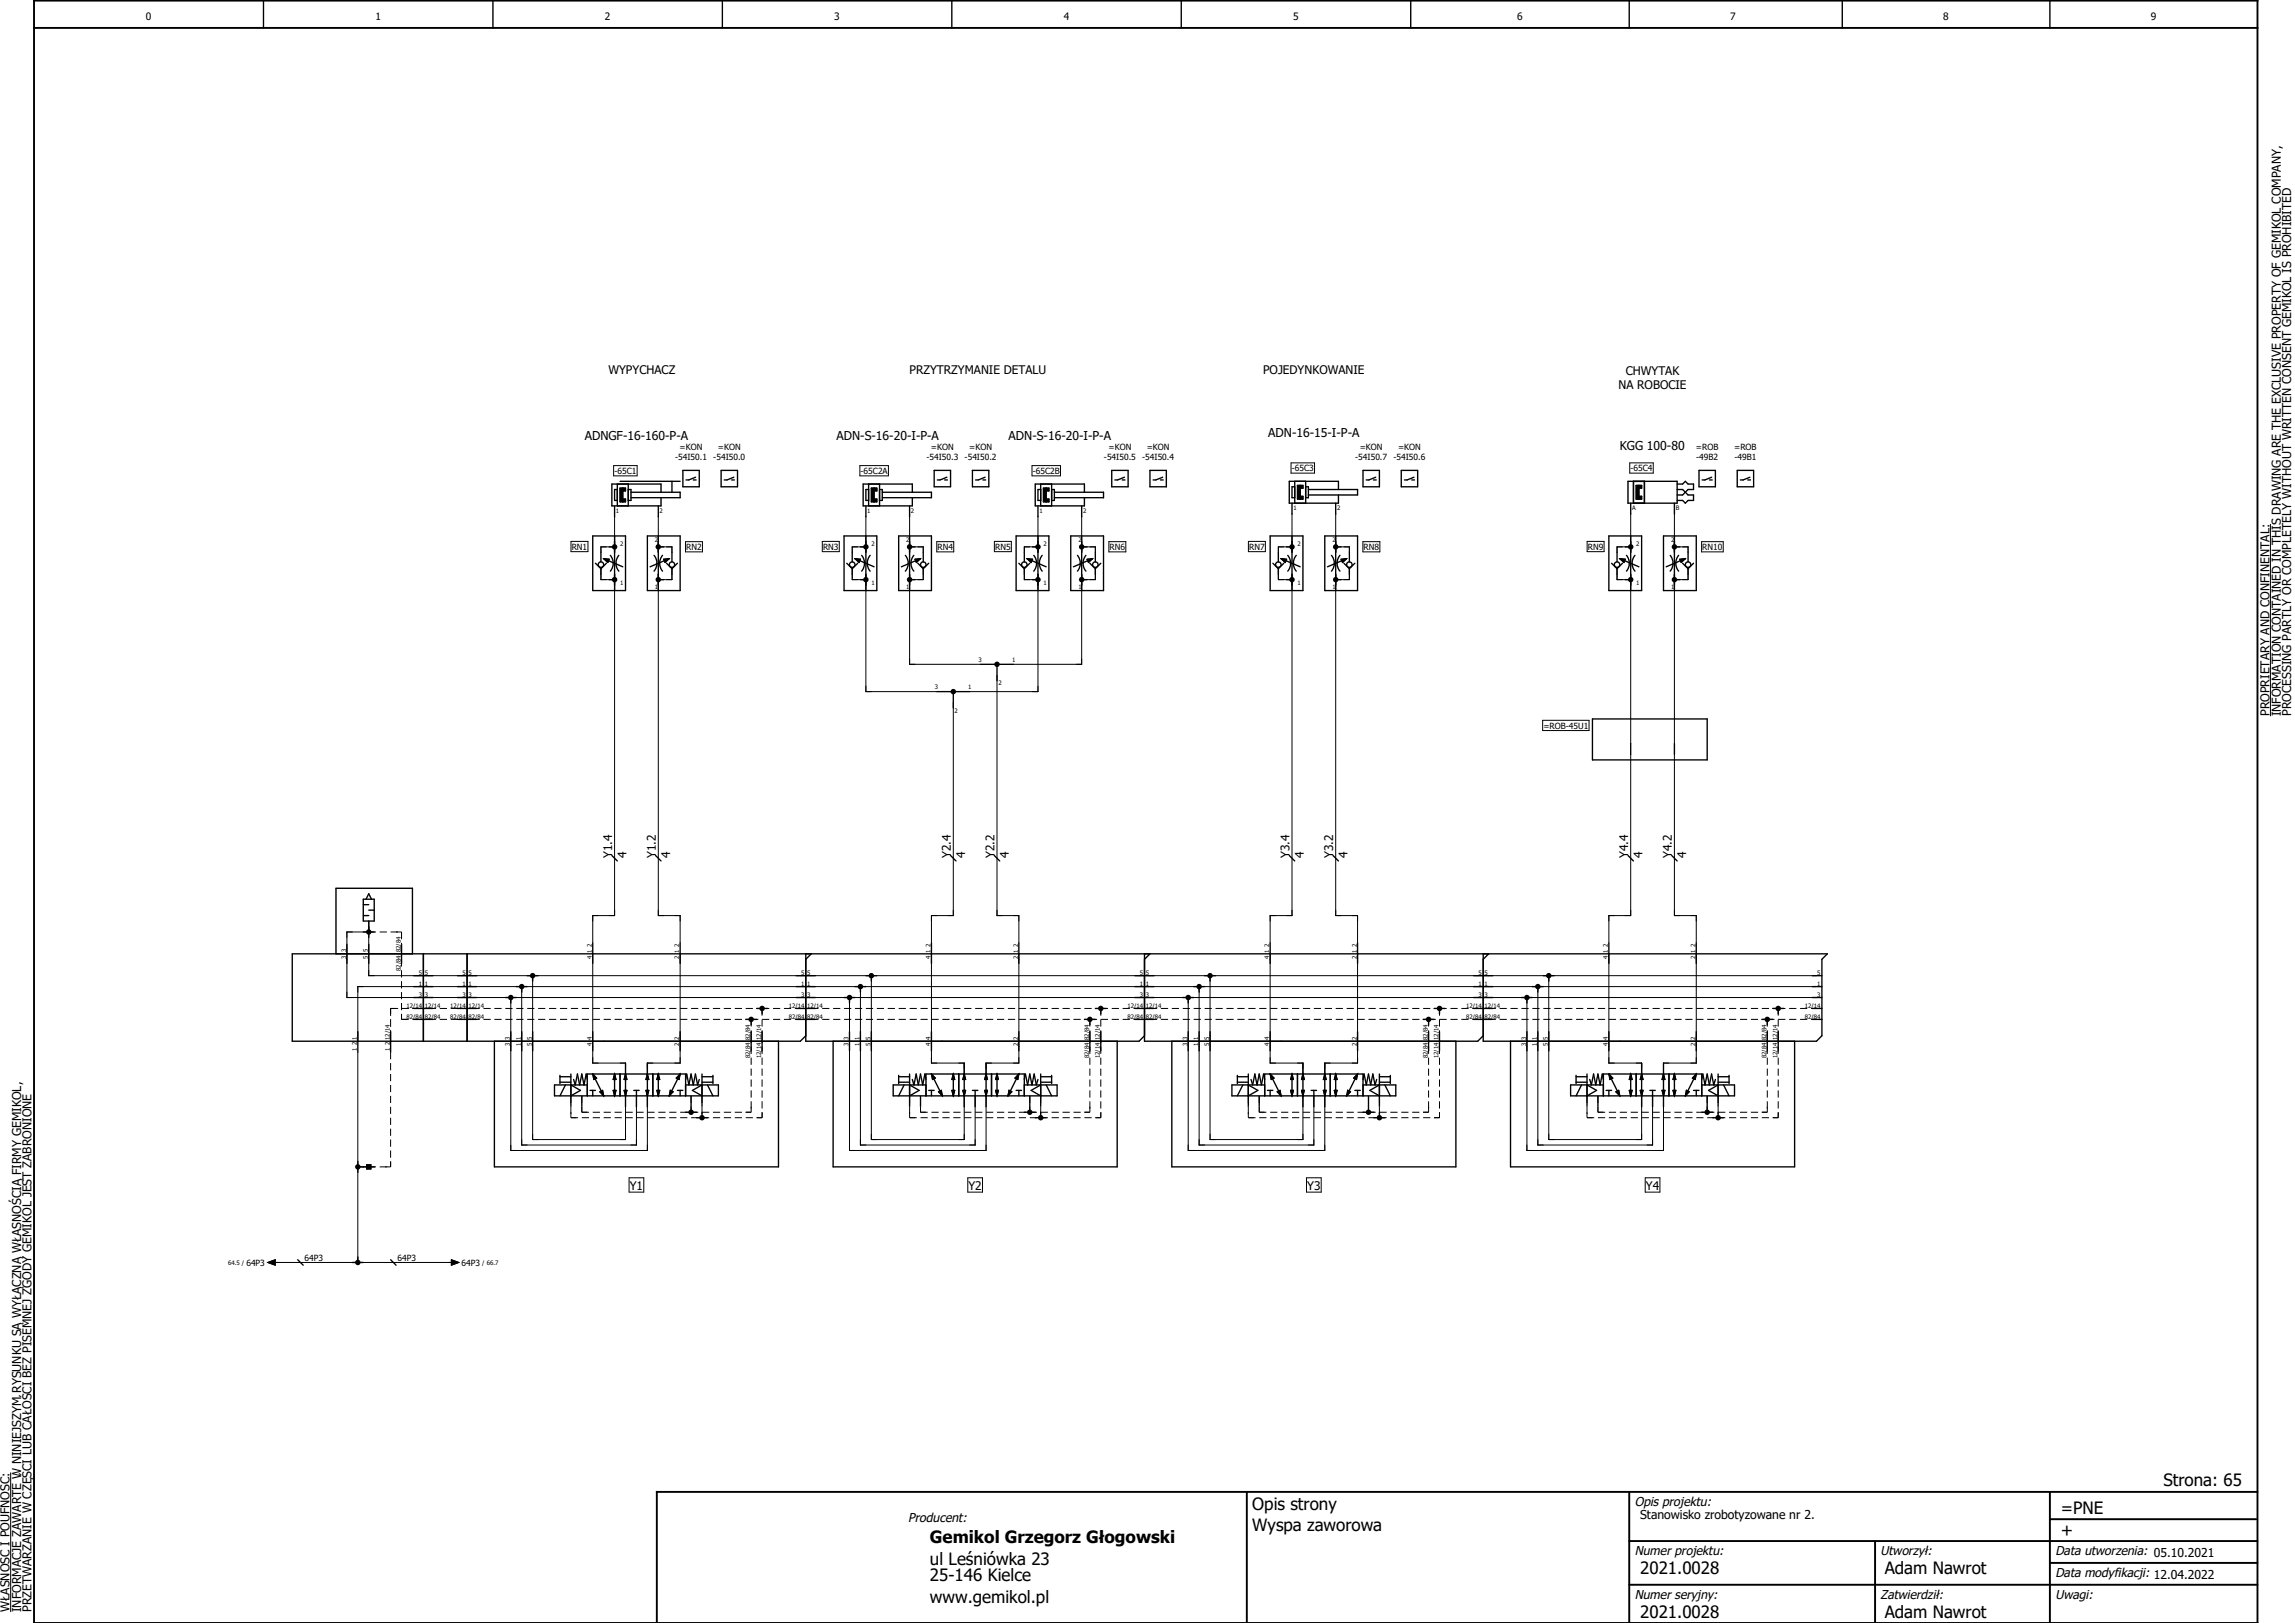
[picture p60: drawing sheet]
<svg xmlns="http://www.w3.org/2000/svg" width="594mm" height="420mm" viewBox="0 0 594 420" stroke-linecap="round" stroke-linejoin="round" font-family="sans-serif">
<defs><g id="words">
<g font-size="4.4">
<text x="560" y="384.8">Strona: 65</text>
<text x="324.2" y="391">Opis strony</text>
<text x="533.5" y="391.9">=PNE</text>
<text x="240.7" y="399.5">Gemikol Grzegorz Głogowski</text>
<text x="324.2" y="396.3">Wyspa zaworowa</text>
<text x="533.5" y="397.5">+</text>
<text x="240.7" y="405.1">ul Leśniówka 23</text>
<text x="424.6" y="407.4">2021.0028</text>
<text x="487.9" y="407.4">Adam Nawrot</text>
<text x="240.7" y="409.4">25-146 Kielce</text>
<text x="240.7" y="415">www.gemikol.pl</text>
<text x="424.6" y="418.7">2021.0028</text>
<text x="487.9" y="418.7">Adam Nawrot</text>
</g>
<g font-size="3.2">
<text x="151.4" y="113.8">ADNGF-16-160-P-A</text>
<text x="216.5" y="113.8">ADN-S-16-20-I-P-A</text>
<text x="261.1" y="113.8">ADN-S-16-20-I-P-A</text>
<text x="328.3" y="113.1">ADN-16-15-I-P-A</text>
<text x="419.3" y="116.6">KGG 100-80</text>
<text x="587.5" y="185.4" transform="rotate(-90 587.5 185.4)">PROPRIETARY AND CONFINENTAL:</text>
<text x="590.4" y="185.4" transform="rotate(-90 590.4 185.4)">INFORMATION CONTAINED IN THIS DRAWING ARE THE EXCLUSIVE PROPERTY OF GEMIKOL COMPANY,</text>
<text x="593.1" y="185.4" transform="rotate(-90 593.1 185.4)">PROCESSING PARTLY OR COMPLETELY WITHOUT WRITTEN CONSENT GEMIKOL IS PROHIBITED</text>
<text x="423.2" y="389.8">Opis projektu:</text>
<text x="235.1" y="394.1">Producent:</text>
<text x="424.6" y="393.3">Stanowisko zrobotyzowane nr 2.</text>
<text x="423.2" y="402.5">Numer projektu:</text>
<text x="486.8" y="402.5">Utworzył:</text>
<text x="532" y="402.5">Data utworzenia: 05.10.2021</text>
<text x="423.2" y="413.8">Numer seryjny:</text>
<text x="486.8" y="413.8">Zatwierdził:</text>
<text x="532" y="408.2">Data modyfikacji: 12.04.2022</text>
<text x="532" y="413.8">Uwagi:</text>
<text x="2.5" y="417.3" transform="rotate(-90 2.5 417.3)">WŁASNOŚĆ I POUFNOŚĆ:</text>
<text x="5.5" y="417.3" transform="rotate(-90 5.5 417.3)">INFORMACJE ZAWARTE W NINIEJSZYM RYSUNKU SĄ WYŁĄCZNĄ WŁASNOŚCIĄ FIRMY GEMIKOL,</text>
<text x="8.2" y="417.3" transform="rotate(-90 8.2 417.3)">PRZETWARZANIE W CZĘŚCI LUB CAŁOŚCI BEZ PISEMNEJ ZGODY GEMIKOL JEST ZABRONIONE</text>
</g>
<g font-size="3.1">
<text x="157.5" y="96.8">WYPYCHACZ</text>
<text x="235.4" y="96.8">PRZYTRZYMANIE DETALU</text>
<text x="327" y="96.8">POJEDYNKOWANIE</text>
<text x="419" y="100.8">NA ROBOCIE</text>
<text x="420.8" y="97.1">CHWYTAK</text>
<text x="158.5" y="222.2" transform="rotate(-90 158.5 222.2)">Y1.4</text>
<text x="162.2" y="222.2" transform="rotate(-90 162.2 222.2)">4</text>
<text x="169.8" y="222.2" transform="rotate(-90 169.8 222.2)">Y1.2</text>
<text x="173.5" y="222.2" transform="rotate(-90 173.5 222.2)">4</text>
<text x="246.1" y="222.2" transform="rotate(-90 246.1 222.2)">Y2.4</text>
<text x="249.8" y="222.2" transform="rotate(-90 249.8 222.2)">4</text>
<text x="257.4" y="222.2" transform="rotate(-90 257.4 222.2)">Y2.2</text>
<text x="261.2" y="222.2" transform="rotate(-90 261.2 222.2)">4</text>
<text x="333.8" y="222.2" transform="rotate(-90 333.8 222.2)">Y3.4</text>
<text x="337.5" y="222.2" transform="rotate(-90 337.5 222.2)">4</text>
<text x="345.1" y="222.2" transform="rotate(-90 345.1 222.2)">Y3.2</text>
<text x="348.8" y="222.2" transform="rotate(-90 348.8 222.2)">4</text>
<text x="421.5" y="222.2" transform="rotate(-90 421.5 222.2)">Y4.4</text>
<text x="425.2" y="222.2" transform="rotate(-90 425.2 222.2)">4</text>
<text x="432.8" y="222.2" transform="rotate(-90 432.8 222.2)">Y4.2</text>
<text x="436.5" y="222.2" transform="rotate(-90 436.5 222.2)">4</text>
<text x="163" y="308">Y1</text>
<text x="250.7" y="308">Y2</text>
<text x="338.4" y="308">Y3</text>
<text x="426.1" y="308">Y4</text>
</g>
<g font-size="2.6">
<text x="37.8" y="5.3">0</text>
<text x="97.2" y="5.3">1</text>
<text x="156.6" y="5.3">2</text>
<text x="216" y="5.3">3</text>
<text x="275.4" y="5.3">4</text>
<text x="334.8" y="5.3">5</text>
<text x="392.7" y="5.3">6</text>
<text x="447.9" y="5.3">7</text>
<text x="503" y="5.3">8</text>
<text x="556.8" y="5.3">9</text>
</g>
<g font-size="2.2">
<text x="174.8" y="119.2">-54I50.1</text>
<text x="175.9" y="116.5">=KON</text>
<text x="184.7" y="119.2">-54I50.0</text>
<text x="185.8" y="116.5">=KON</text>
<text x="239.8" y="119.2">-54I50.3</text>
<text x="241" y="116.5">=KON</text>
<text x="249.7" y="119.2">-54I50.2</text>
<text x="250.9" y="116.5">=KON</text>
<text x="285.8" y="119.2">-54I50.5</text>
<text x="286.9" y="116.5">=KON</text>
<text x="295.7" y="119.2">-54I50.4</text>
<text x="296.8" y="116.5">=KON</text>
<text x="350.8" y="119.2">-54I50.7</text>
<text x="352" y="116.5">=KON</text>
<text x="360.7" y="119.2">-54I50.6</text>
<text x="361.9" y="116.5">=KON</text>
<text x="439" y="116.5">=ROB</text>
<text x="439.1" y="119.2">-49B2</text>
<text x="448.9" y="116.5">=ROB</text>
<text x="449" y="119.2">-49B1</text>
<text x="159" y="122.7">-65C1</text>
<text x="222.8" y="122.7">-65C2A</text>
<text x="267.3" y="122.7">-65C2B</text>
<text x="334.4" y="122">-65C3</text>
<text x="422.1" y="122">-65C4</text>
<text x="148" y="142.4">RN1</text>
<text x="177.6" y="142.4">RN2</text>
<text x="213" y="142.4">RN3</text>
<text x="242.7" y="142.4">RN4</text>
<text x="257.6" y="142.4">RN5</text>
<text x="287.2" y="142.4">RN6</text>
<text x="323.3" y="142.4">RN7</text>
<text x="353" y="142.4">RN8</text>
<text x="411" y="142.4">RN9</text>
<text x="440.7" y="142.4">RN10</text>
<text x="399.5" y="188.7">=ROB-45U1</text>
<text x="63.8" y="327.7">64P3</text>
<text x="78.8" y="326.5">64P3</text>
<text x="102.9" y="326.5">64P3</text>
<text x="119.5" y="327.7">64P3</text>
</g>
<g font-size="1.6">
<text x="159.4" y="132.7">1</text>
<text x="170.8" y="132.7">2</text>
<text x="224.5" y="132.7">1</text>
<text x="235.8" y="132.7">2</text>
<text x="269" y="132.7">1</text>
<text x="280.4" y="132.7">2</text>
<text x="334.8" y="132">1</text>
<text x="346.1" y="132">2</text>
<text x="422.5" y="132">A</text>
<text x="433.8" y="132">B</text>
<text x="160.5" y="141.4">2</text>
<text x="169.5" y="140.4">2</text>
<text x="225.6" y="141.4">2</text>
<text x="234.6" y="140.4">2</text>
<text x="270.1" y="141.4">2</text>
<text x="279.1" y="140.4">2</text>
<text x="335.9" y="141.4">2</text>
<text x="344.9" y="140.4">2</text>
<text x="423.5" y="141.4">2</text>
<text x="432.6" y="140.4">2</text>
<text x="160.5" y="151.5">1</text>
<text x="169.5" y="152.5">1</text>
<text x="225.6" y="151.5">1</text>
<text x="234.6" y="152.5">1</text>
<text x="270.1" y="151.5">1</text>
<text x="279.1" y="152.5">1</text>
<text x="335.9" y="151.5">1</text>
<text x="344.9" y="152.5">1</text>
<text x="423.5" y="151.5">1</text>
<text x="432.6" y="152.5">1</text>
<text x="253.3" y="171.3">3</text>
<text x="262" y="171.3">1</text>
<text x="242" y="178.4">3</text>
<text x="250.7" y="178.4">1</text>
<text x="258.4" y="177.4">2</text>
<text x="247.1" y="184.5">2</text>
<text x="153.2" y="245.2" transform="rotate(-90 153.2 245.2)">2</text>
<text x="175.8" y="245.2" transform="rotate(-90 175.8 245.2)">2</text>
<text x="240.9" y="245.2" transform="rotate(-90 240.9 245.2)">2</text>
<text x="263.5" y="245.2" transform="rotate(-90 263.5 245.2)">2</text>
<text x="328.6" y="245.2" transform="rotate(-90 328.6 245.2)">2</text>
<text x="351.2" y="245.2" transform="rotate(-90 351.2 245.2)">2</text>
<text x="416.2" y="245.2" transform="rotate(-90 416.2 245.2)">2</text>
<text x="438.9" y="245.2" transform="rotate(-90 438.9 245.2)">2</text>
<text x="89.6" y="248.1" transform="rotate(-90 89.6 248.1)">3</text>
<text x="89.6" y="246.6" transform="rotate(-90 89.6 246.6)">3</text>
<text x="95.2" y="248.1" transform="rotate(-90 95.2 248.1)">5</text>
<text x="95.2" y="246.6" transform="rotate(-90 95.2 246.6)">5</text>
<text x="103.7" y="251.3" transform="rotate(-90 103.7 251.3)">82/84</text>
<text x="103.7" y="246.6" transform="rotate(-90 103.7 246.6)">82/84</text>
<text x="153.2" y="248.1" transform="rotate(-90 153.2 248.1)">4</text>
<text x="153.2" y="246.7" transform="rotate(-90 153.2 246.7)">1</text>
<text x="175.8" y="248.1" transform="rotate(-90 175.8 248.1)">2</text>
<text x="175.8" y="246.7" transform="rotate(-90 175.8 246.7)">1</text>
<text x="240.9" y="248.1" transform="rotate(-90 240.9 248.1)">4</text>
<text x="240.9" y="246.7" transform="rotate(-90 240.9 246.7)">1</text>
<text x="263.5" y="248.1" transform="rotate(-90 263.5 248.1)">2</text>
<text x="263.5" y="246.7" transform="rotate(-90 263.5 246.7)">1</text>
<text x="328.6" y="248.1" transform="rotate(-90 328.6 248.1)">4</text>
<text x="328.6" y="246.7" transform="rotate(-90 328.6 246.7)">1</text>
<text x="351.2" y="248.1" transform="rotate(-90 351.2 248.1)">2</text>
<text x="351.2" y="246.7" transform="rotate(-90 351.2 246.7)">1</text>
<text x="416.2" y="248.1" transform="rotate(-90 416.2 248.1)">4</text>
<text x="416.2" y="246.7" transform="rotate(-90 416.2 246.7)">1</text>
<text x="438.9" y="248.1" transform="rotate(-90 438.9 248.1)">2</text>
<text x="438.9" y="246.7" transform="rotate(-90 438.9 246.7)">1</text>
<text x="108.4" y="252.4">5</text>
<text x="108.4" y="255.2">1</text>
<text x="109.9" y="255.2">1</text>
<text x="109.9" y="252.4">5</text>
<text x="119.7" y="252.4">5</text>
<text x="119.7" y="255.2">1</text>
<text x="121.3" y="255.2">1</text>
<text x="121.3" y="252.4">5</text>
<text x="207.4" y="252.4">5</text>
<text x="207.4" y="255.2">1</text>
<text x="208.9" y="255.2">1</text>
<text x="208.9" y="252.4">5</text>
<text x="295" y="252.4">5</text>
<text x="295" y="255.2">1</text>
<text x="296.6" y="255.2">1</text>
<text x="296.6" y="252.4">5</text>
<text x="382.7" y="252.4">5</text>
<text x="382.7" y="255.2">1</text>
<text x="384.3" y="255.2">1</text>
<text x="384.3" y="252.4">5</text>
<text x="470.4" y="252.4">5</text>
<text x="470.4" y="255.2">1</text>
<text x="105.2" y="263.7">82/84</text>
<text x="105.2" y="260.8">12/14</text>
<text x="108.4" y="258">3</text>
<text x="109.9" y="258">3</text>
<text x="109.9" y="263.7">82/84</text>
<text x="109.9" y="260.8">12/14</text>
<text x="116.5" y="263.7">82/84</text>
<text x="116.5" y="260.8">12/14</text>
<text x="119.7" y="258">3</text>
<text x="121.3" y="258">3</text>
<text x="121.3" y="263.7">82/84</text>
<text x="121.3" y="260.8">12/14</text>
<text x="204.2" y="263.7">82/84</text>
<text x="204.2" y="260.8">12/14</text>
<text x="207.4" y="258">3</text>
<text x="208.9" y="258">3</text>
<text x="208.9" y="263.7">82/84</text>
<text x="208.9" y="260.8">12/14</text>
<text x="291.9" y="263.7">82/84</text>
<text x="291.9" y="260.8">12/14</text>
<text x="295" y="258">3</text>
<text x="296.6" y="258">3</text>
<text x="296.6" y="263.7">82/84</text>
<text x="296.6" y="260.8">12/14</text>
<text x="379.5" y="263.7">82/84</text>
<text x="379.5" y="260.8">12/14</text>
<text x="382.7" y="258">3</text>
<text x="384.3" y="258">3</text>
<text x="384.3" y="263.7">82/84</text>
<text x="384.3" y="260.8">12/14</text>
<text x="467.2" y="263.7">82/84</text>
<text x="467.2" y="260.8">12/14</text>
<text x="470.4" y="258">3</text>
<text x="92.4" y="269.2" transform="rotate(-90 92.4 269.2)">1</text>
<text x="100.9" y="269.2" transform="rotate(-90 100.9 269.2)">12/14</text>
<text x="132" y="269.2" transform="rotate(-90 132 269.2)">3</text>
<text x="134.8" y="269.2" transform="rotate(-90 134.8 269.2)">1</text>
<text x="137.7" y="269.2" transform="rotate(-90 137.7 269.2)">5</text>
<text x="153.2" y="269.2" transform="rotate(-90 153.2 269.2)">4</text>
<text x="175.8" y="269.2" transform="rotate(-90 175.8 269.2)">2</text>
<text x="194.2" y="269.2" transform="rotate(-90 194.2 269.2)">82/84</text>
<text x="197.1" y="269.2" transform="rotate(-90 197.1 269.2)">12/14</text>
<text x="219.7" y="269.2" transform="rotate(-90 219.7 269.2)">3</text>
<text x="222.5" y="269.2" transform="rotate(-90 222.5 269.2)">1</text>
<text x="225.3" y="269.2" transform="rotate(-90 225.3 269.2)">5</text>
<text x="240.9" y="269.2" transform="rotate(-90 240.9 269.2)">4</text>
<text x="263.5" y="269.2" transform="rotate(-90 263.5 269.2)">2</text>
<text x="281.9" y="269.2" transform="rotate(-90 281.9 269.2)">82/84</text>
<text x="284.7" y="269.2" transform="rotate(-90 284.7 269.2)">12/14</text>
<text x="307.4" y="269.2" transform="rotate(-90 307.4 269.2)">3</text>
<text x="310.2" y="269.2" transform="rotate(-90 310.2 269.2)">1</text>
<text x="313" y="269.2" transform="rotate(-90 313 269.2)">5</text>
<text x="328.6" y="269.2" transform="rotate(-90 328.6 269.2)">4</text>
<text x="351.2" y="269.2" transform="rotate(-90 351.2 269.2)">2</text>
<text x="369.6" y="269.2" transform="rotate(-90 369.6 269.2)">82/84</text>
<text x="372.4" y="269.2" transform="rotate(-90 372.4 269.2)">12/14</text>
<text x="395" y="269.2" transform="rotate(-90 395 269.2)">3</text>
<text x="397.9" y="269.2" transform="rotate(-90 397.9 269.2)">1</text>
<text x="400.7" y="269.2" transform="rotate(-90 400.7 269.2)">5</text>
<text x="416.2" y="269.2" transform="rotate(-90 416.2 269.2)">4</text>
<text x="438.9" y="269.2" transform="rotate(-90 438.9 269.2)">2</text>
<text x="457.3" y="269.2" transform="rotate(-90 457.3 269.2)">82/84</text>
<text x="460.1" y="269.2" transform="rotate(-90 460.1 269.2)">12/14</text>
<text x="92.4" y="272.2" transform="rotate(-90 92.4 272.2)">1</text>
<text x="92.4" y="270.6" transform="rotate(-90 92.4 270.6)">2</text>
<text x="100.9" y="272.2" transform="rotate(-90 100.9 272.2)">1</text>
<text x="100.9" y="270.6" transform="rotate(-90 100.9 270.6)">2</text>
<text x="132" y="270.8" transform="rotate(-90 132 270.8)">3</text>
<text x="134.8" y="270.8" transform="rotate(-90 134.8 270.8)">1</text>
<text x="137.7" y="270.8" transform="rotate(-90 137.7 270.8)">5</text>
<text x="153.2" y="270.8" transform="rotate(-90 153.2 270.8)">4</text>
<text x="175.8" y="270.8" transform="rotate(-90 175.8 270.8)">2</text>
<text x="194.2" y="274" transform="rotate(-90 194.2 274)">82/84</text>
<text x="197.1" y="274" transform="rotate(-90 197.1 274)">12/14</text>
<text x="219.7" y="270.8" transform="rotate(-90 219.7 270.8)">3</text>
<text x="222.5" y="270.8" transform="rotate(-90 222.5 270.8)">1</text>
<text x="225.3" y="270.8" transform="rotate(-90 225.3 270.8)">5</text>
<text x="240.9" y="270.8" transform="rotate(-90 240.9 270.8)">4</text>
<text x="263.5" y="270.8" transform="rotate(-90 263.5 270.8)">2</text>
<text x="281.9" y="274" transform="rotate(-90 281.9 274)">82/84</text>
<text x="284.7" y="274" transform="rotate(-90 284.7 274)">12/14</text>
<text x="307.4" y="270.8" transform="rotate(-90 307.4 270.8)">3</text>
<text x="310.2" y="270.8" transform="rotate(-90 310.2 270.8)">1</text>
<text x="313" y="270.8" transform="rotate(-90 313 270.8)">5</text>
<text x="328.6" y="270.8" transform="rotate(-90 328.6 270.8)">4</text>
<text x="351.2" y="270.8" transform="rotate(-90 351.2 270.8)">2</text>
<text x="369.6" y="274" transform="rotate(-90 369.6 274)">82/84</text>
<text x="372.4" y="274" transform="rotate(-90 372.4 274)">12/14</text>
<text x="395" y="270.8" transform="rotate(-90 395 270.8)">3</text>
<text x="397.9" y="270.8" transform="rotate(-90 397.9 270.8)">1</text>
<text x="400.7" y="270.8" transform="rotate(-90 400.7 270.8)">5</text>
<text x="416.2" y="270.8" transform="rotate(-90 416.2 270.8)">4</text>
<text x="438.9" y="270.8" transform="rotate(-90 438.9 270.8)">2</text>
<text x="457.3" y="274" transform="rotate(-90 457.3 274)">82/84</text>
<text x="460.1" y="274" transform="rotate(-90 460.1 274)">12/14</text>
<text x="59" y="327.5">64.5 /</text>
<text x="124.8" y="327.5">/ 66.7</text>
</g>
</g></defs>
<g fill="none" stroke="#000" stroke-width=".35">
<path d="M68.2 .2v7M127.6 .2v7M187 .2v7M246.4 .2v7M305.8 .2v7M365.2 .2v7M421.7 .2v7M476.9 .2v7M530.6 .2v7M153.4 138.7h8.5v14.2h-8.5zM159.1 131v2.8M159.1 138.7v14.2"/>
<path d="M159.8 126.7h-.7v2.9h.7M159.8 125.3v5.7M160.5 124.6h15.6M161.2 127.1h.7v-.7h-1.4v3.5h1.4v-.7h-.7M161.2 126.4v3.5M162.6 125.3v5.7M162.6 126.7h.7v2.9h-.7M163.3 127.4h12.8v1.4h-12.8M167.6 138.7h8.5v14.2h-8.5zM170.4 131v2.8M170.4 138.7v14.2M171.1 127.4v-2.1h-12.7v5.7h12.7v-2.2"/>
<path d="M173.9 124.6v2.8M176.8 121.8h4.2v4.2h-4.2zM179.5 124.2h.7M180.1 123.5l-1.8 .7h-.7M186.7 121.8h4.2v4.2h-4.2zM189.4 124.2h.7M190 123.5l-1.8 .7h-.7M218.5 138.7h8.5v14.2h-8.5zM224.1 131v2.8M224.1 138.7v14.2M224.8 126.7h-.7v2.9h.7M224.8 125.3v5.7"/>
<path d="M226.3 127.1h.7v-.7h-1.4v3.5h1.4v-.7h-.7M226.3 126.4v3.5M227.7 126.7h.7v2.9h-.7M227.7 125.3v5.7M228.4 127.4h12.7v1.4h-12.7M232.6 138.7h8.5v14.2h-8.5zM235.5 131v2.8M235.5 138.7v14.2M236.2 127.4v-2.1h-12.8v5.7h12.8v-2.2M241.8 121.8h4.3v4.2h-4.3zM244.5 124.2h.7M245.1 123.5l-1.8 .7h-.7"/>
<path d="M251.7 121.8h4.3v4.2h-4.3zM254.4 124.2h.7M255 123.5l-1.8 .7h-.7M263 138.7h8.5v14.2h-8.5zM268.7 131v2.8M268.7 138.7v14.2M269.4 126.7h-.7v2.9h.7M269.4 125.3v5.7M270.8 127.1h.7v-.7h-1.4v3.5h1.4v-.7h-.7M270.8 126.4v3.5M272.2 126.7h.7v2.9h-.7M272.2 125.3v5.7"/>
<path d="M272.9 127.4h12.8v1.4h-12.8M277.2 138.7h8.5v14.2h-8.5zM280 131v2.8M280 138.7v14.2M280.7 127.4v-2.1h-12.7v5.7h12.7v-2.2M287.8 121.8h4.2v4.2h-4.2zM290.5 124.2h.7M291.1 123.5l-1.8 .7h-.7M297.7 121.8h4.2v4.2h-4.2zM300.4 124.2h.7M301 123.5l-1.8 .7h-.7M328.8 138.7h8.5v14.2h-8.5z"/>
<path d="M334.4 130.3v2.8M334.4 138.7v14.2M335.2 126h-.8v2.8h.8M335.2 124.6v5.7M336.6 126.4h.7v-.7h-1.4v3.5h1.4v-.7h-.7M336.6 125.7v3.5M338 126h.7v2.8h-.7M338 124.6v5.7M338.7 126.7h12.7v1.4h-12.7M342.9 138.7h8.5v14.2h-8.5zM345.8 130.3v2.8M345.8 138.7v14.2"/>
<path d="M346.5 126.7v-2.1h-12.8v5.7h12.8v-2.2M352.8 121.8h4.3v4.2h-4.3zM355.6 124.2h.7M356.1 123.5l-1.8 .7h-.7M362.7 121.8h4.3v4.2h-4.3zM365.4 124.2h.8M366 123.5l-1.8 .7h-.7M416.5 138.7h8.4v14.2h-8.4zM421.4 124.6h12.7v5.7h-12.7zM422.1 130.3v2.8M422.1 138.7v14.2M424.2 126.4h.7v-.7h-1.4v3.5h1.4v-.7h-.7"/>
<path d="M424.2 125.7v3.5M430.6 138.7h8.5v14.2h-8.5zM433.4 130.3v2.8M433.4 138.7v14.2M434.1 125.3h1.5l.7-.7 .7 .7h1.4v1.4h-1.4l-1.4 1.4h-1.5M434.1 126.7h1.5l1.4 1.4h1.4v1.5h-1.4l-.7 .7-.7-.7h-1.5M439.8 121.8h4.2v4.2h-4.2zM442.5 124.2h.7M443.1 123.5l-1.8 .7h-.7M449.7 121.8h4.2v4.2h-4.2zM452.4 124.2h.7M453 123.5l-1.8 .7h-.7"/>
<path d="M154.1 145.8l1.5 1.4M155.6 143v2.5M155.6 147.2v1.4M156.3 144.6l4.9 2.1M156.3 144.6l1.4 .2-.4 .8zM157 145.8l-1.4 1.4M157.7 150.1h1.4M157.7 141.6h1.4M158 143.8a3.2 3.2 0 0 1 0 4.1M160.2 143.8a3.2 3.2 0 0 0 0 4.1M169.3 143.8a3.2 3.2 0 0 1 0 4.1M170.4 150.1h1.4"/>
<path d="M170.4 141.6h1.4M171.5 143.8a3.2 3.2 0 0 0 0 4.1M171.8 144.8l1.4-.2-1 1zM172.5 145.8l1.4 1.4M173.2 144.6l-4.9 2.1M173.9 143v2.5M173.9 147.2v1.4M175.4 145.8l-1.5 1.4M219.2 145.8l1.4 1.4M220.6 143v2.5M220.6 147.2v1.4M221.3 144.6l5 2.1"/>
<path d="M221.3 144.6l1.4 .2-.3 .8zM222 145.8l-1.4 1.4M222.7 150.1h1.4M222.7 141.6h1.4M223 143.8a3.2 3.2 0 0 1 0 4.1M225.2 143.8a3.2 3.2 0 0 0 0 4.1M234.4 143.8a3.2 3.2 0 0 1 0 4.1M235.5 150.1h1.4M235.5 141.6h1.4M236.6 143.8a3.2 3.2 0 0 0 0 4.1M236.9 144.8l1.4-.2-1.1 1zM237.6 145.8l1.4 1.4"/>
<path d="M238.3 144.6l-5 2.1M239 143v2.5M239 147.2v1.4M240.4 145.8l-1.4 1.4M263.7 145.8l1.5 1.4M265.2 143v2.5M265.2 147.2v1.4M265.9 144.6l4.9 2.1M265.9 144.6l1.4 .2-.4 .8zM266.6 145.8l-1.4 1.4M267.3 150.1h1.4M267.3 141.6h1.4"/>
<path d="M267.6 143.8a3.2 3.2 0 0 1 0 4.1M269.8 143.8a3.2 3.2 0 0 0 0 4.1M278.9 143.8a3.2 3.2 0 0 1 0 4.1M280 150.1h1.4M280 141.6h1.4M281.1 143.8a3.2 3.2 0 0 0 0 4.1M281.4 144.8l1.4-.2-1 1zM282.1 145.8l1.4 1.4M282.8 144.6l-4.9 2.1M283.5 143v2.5M283.5 147.2v1.4M284.9 145.8l-1.4 1.4"/>
<path d="M329.5 145.8l1.4 1.4M330.9 143v2.5M330.9 147.2v1.4M331.6 144.6l5 2.1M331.6 144.6l1.4 .2-.3 .8zM332.3 145.8l-1.4 1.4M333 150.1h1.4M333 141.6h1.4M333.3 143.8a3.2 3.2 0 0 1 0 4.1M335.5 143.8a3.2 3.2 0 0 0 0 4.1M344.7 143.8a3.2 3.2 0 0 1 0 4.1M345.8 150.1h1.4"/>
<path d="M345.8 141.6h1.4M346.9 143.8a3.2 3.2 0 0 0 0 4.1M347.2 144.8l1.4-.2-1.1 1zM347.9 145.8l1.4 1.4M348.6 144.6l-5 2.1M349.3 143v2.5M349.3 147.2v1.4M350.7 145.8l-1.4 1.4M417.2 145.8l1.4 1.4M418.6 143v2.5M418.6 147.2v1.4M419.3 144.6l4.9 2.1"/>
<path d="M419.3 144.6l1.4 .2-.3 .8zM420 145.8l-1.4 1.4M420.7 150.1h1.4M420.7 141.6h1.4M421 143.8a3.2 3.2 0 0 1 0 4.1M423.2 143.8a3.2 3.2 0 0 0 0 4.1M432.3 143.8a3.2 3.2 0 0 1 0 4.1M433.4 150.1h1.4M433.4 141.6h1.4M434.5 143.8a3.2 3.2 0 0 0 0 4.1M434.8 144.8l1.5-.2-1.1 1zM435.6 145.8l1.4 1.4"/>
<path d="M436.3 144.6l-5 2.1M437 143v2.5M437 147.2v1.4M438.4 145.8l-1.4 1.4M242.5 179h8.5M246.8 179v4.3M253.8 172h8.5M258.1 172v4.2M412.2 186.1h29.7v10.6h-29.7zM422.1 192.5v2.8M433.4 192.5v2.8M94 232.8h2.9v5.6h-2.9z"/>
<path d="M94 237h1.5M94 234.2h1.5M94.7 232.8l.8-1.4 .7 1.4M95.5 238.4v4.3M95.5 235.6h1.4M158.4 221.5l1.4 1.4M169.7 221.5l1.4 1.4M246.1 221.5l1.4 1.4M257.4 221.5l1.4 1.4M333.7 221.5l1.5 1.4M345.1 221.5l1.4 1.4M421.4 221.5l1.4 1.4"/>
<path d="M432.7 221.5l1.4 1.4M87 246.9v-16.9h19.8v16.9M89.8 244.5v4.9M94 241.3h2.9M95.5 244.5v4.9M103.9 244.5v4.9M107.1 252.6h5M107.1 258.2h5M107.1 255.4h5M109.6 246.9v22.7M118.4 252.6h5M118.4 258.2h5"/>
<path d="M118.4 255.4h5M120.9 246.9v22.7M130.8 258.2h2.8M132.2 258.2v1.5M133.6 255.4h2.9M135.1 255.4v1.4M136.5 252.6h2.8M137.9 252.6v1.4M153.4 244.1v5.3M176.1 244.1v5.3M206.1 252.6h5M206.1 258.2h5"/>
<path d="M206.1 255.4h5M208.6 246.9v22.7h86.2l1.5-1.5M210 246.9l-1.4 1.4M218.5 258.2h2.8M219.9 258.2v1.5M221.3 255.4h2.8M222.7 255.4v1.4M224.1 252.6h2.9M225.6 252.6v1.4M241.1 244.1v5.3M263.7 244.1v5.3M293.8 252.6h4.9"/>
<path d="M293.8 258.2h4.9M293.8 255.4h4.9M296.3 246.9v22.7h86.2l1.4-1.5M297.7 246.9l-1.4 1.4M306.2 258.2h2.8M307.6 258.2v1.5M309 255.4h2.8M310.4 255.4v1.4M311.8 252.6h2.8M313.2 252.6v1.4M328.8 244.1v5.3M351.4 244.1v5.3"/>
<path d="M381.5 252.6h4.9M381.5 258.2h4.9M381.5 255.4h4.9M383.9 246.9v22.7h86.3l1.4-1.5v-19.8l1.4-1.4h-397.3v22.7h131.5l1.4-1.5M385.4 246.9l-1.5 1.4M393.8 258.2h2.9M395.3 258.2v1.5M396.7 255.4h2.8M398.1 255.4v1.4M399.5 252.6h2.8M400.9 252.6v1.4M416.5 244.1v5.3"/>
<path d="M439.1 244.1v5.3M469.1 252.6h2.5M469.1 258.2h2.5M469.1 255.4h2.5M92.6 267.1v5.3M101.1 267.1v5.3M107.1 263.9h5M107.1 261.1h5M118.4 263.9h5M118.4 261.1h5M128 269.6v32.5h73.5v-32.5M132.2 267.1v4.9"/>
<path d="M135.1 267.1v4.9M137.9 267.1v4.9M144.9 278.7h2.9M144.9 278.4v2.1M147.8 278v5.7l2.5-1.4-2.5-1.4M148.5 279.5l.4 1.4 .6-2.9 .5 2.9 .6-2.9 .6 2.9 .5-2.9 .3 1.5M153.4 267.1v4.9M153.4 278l2.9 5.7M153.5 278l.9 1.1-.7 .4zM159.1 278v5.7M159.1 278l.3 1.5h-.7zM160.5 278v5.7"/>
<path d="M161.9 275.2v11.3M161.9 278l.4 1.5h-.7zM167.6 275.2v11.3M167.6 278l.3 1.5h-.7zM169 278v5.7M170.4 278v5.7M170.4 278l.4 1.5h-.7zM176.1 267.1v4.9M176.1 278l-2.9 5.7M176.1 278l-.3 1.5-.7-.4zM177.5 279.5l.3-1.5 .5 2.9 .6-2.9 .6 2.9 .5-2.9 .6 2.9 .4-1.4M181.7 278.7h2.8"/>
<path d="M181.7 278v5.7l-2.5-1.4 2.5-1.4M184.5 278.4v2.1M193 263.9h2.9M194.4 263.9v1.4M194.4 267.1v4.9M195.9 261.1h2.8M197.3 261.1v1.4M197.3 267.1v4.9M206.1 263.9h5M206.1 261.1h5M215.7 269.6v32.5h73.5v-32.5M219.9 267.1v4.9"/>
<path d="M222.7 267.1v4.9M225.6 267.1v4.9M232.6 278.4v2.1M232.6 278.7h2.9M235.5 278v5.7l2.4-1.4-2.4-1.4M236.2 279.5l.4 1.4 .6-2.9 .5 2.9 .6-2.9 .5 2.9 .6-2.9 .3 1.5M241.1 267.1v4.9M241.1 278l2.8 5.7M241.1 278l1 1.1-.7 .4zM246.8 278l.3 1.5h-.7zM246.8 278v5.7M248.2 278v5.7"/>
<path d="M249.6 278l.3 1.5h-.7zM249.6 275.2v11.3M255.3 278l.3 1.5h-.7zM255.3 275.2v11.3M256.7 278v5.7M258.1 278l.3 1.5h-.7zM258.1 278v5.7M263.7 267.1v4.9M263.7 278l-2.8 5.7M263.7 278l-.2 1.5-.8-.4zM265.2 279.5l.2-1.5 .6 2.9 .6-2.9 .5 2.9 .6-2.9 .6 2.9 .4-1.4M269.4 278v5.7l-2.5-1.4 2.5-1.4"/>
<path d="M269.4 278.7h2.8M272.2 278.4v2.1M280.7 263.9h2.8M282.1 263.9v1.4M282.1 267.1v4.9M283.5 261.1h2.9M284.9 261.1v1.4M284.9 267.1v4.9M293.8 263.9h4.9M293.8 261.1h4.9M303.3 269.6v32.5h73.6v-32.5M307.6 267.1v4.9"/>
<path d="M310.4 267.1v4.9M313.2 267.1v4.9M320.3 278.7h2.8M320.3 278.4v2.1M323.1 278v5.7l2.5-1.4-2.5-1.4M323.8 279.5l.5 1.4 .5-2.9 .6 2.9 .6-2.9 .5 2.9 .6-2.9 .3 1.5M328.8 267.1v4.9M328.8 278l2.8 5.7M328.8 278l1 1.1-.7 .4zM334.4 278v5.7M334.4 278l.4 1.5h-.7zM335.9 278v5.7"/>
<path d="M337.3 275.2v11.3M337.3 278l.3 1.5h-.7zM342.9 275.2v11.3M342.9 278l.4 1.5h-.7zM344.3 278v5.7M345.8 278v5.7M345.8 278l.3 1.5h-.7zM351.4 267.1v4.9M351.4 278l-2.8 5.7M351.4 278l-.3 1.5-.7-.4zM352.8 279.5l.3-1.5 .6 2.9 .5-2.9 .6 2.9 .6-2.9 .5 2.9 .5-1.4M357.1 278.7h2.8"/>
<path d="M357.1 278v5.7l-2.5-1.4 2.5-1.4M359.9 278.4v2.1M368.4 263.9h2.8M369.8 263.9v1.4M369.8 267.1v4.9M371.2 261.1h2.8M372.6 261.1v1.4M372.6 267.1v4.9M381.5 263.9h4.9M381.5 261.1h4.9M391 269.6v32.5h73.5v-32.5M395.3 267.1v4.9"/>
<path d="M398.1 267.1v4.9M400.9 267.1v4.9M408 278.7h2.8M408 278.4v2.1M410.8 278v5.7l2.5-1.4-2.5-1.4M411.5 279.5l.4 1.4 .6-2.9 .6 2.9 .5-2.9 .6 2.9 .6-2.9 .3 1.5M416.5 267.1v4.9M416.5 278l.2 1.5 .8-.4-1-1.1 2.8 5.7M422.1 278v5.7M422.1 278l.4 1.5h-.7zM423.5 278v5.7M424.9 275.2v11.3"/>
<path d="M424.9 278l.4 1.5h-.7zM430.6 275.2v11.3M430.6 278l.4 1.5h-.7zM432 278v5.7M433.4 278v5.7M433.4 278l.4 1.5h-.7zM439.1 267.1v4.9M439.1 278l-2.8 5.7 1-1.1-.8-.3-.2 1.4M439.1 278l-.3 1.5-.7-.4zM440.5 279.5l.3-1.5 .6 2.9 .5-2.9 .6 2.9 .6-2.9 .5 2.9 .4-1.4M444.7 278.7h2.9M444.7 278v5.7l-2.4-1.4 2.4-1.4"/>
<path d="M447.6 278.4v2.1M456.1 263.9h2.8M457.5 263.9v1.4M457.5 267.1v4.9M458.9 261.1h2.8M460.3 261.1v1.4M460.3 267.1v4.9M469.1 263.9h2.5M469.1 261.1h2.5M144.9 280.2h2.9M146.4 280.9l-1.5 2.8M152 280.9h-8.5v2.8h42.5v-2.8h-8.5"/>
<path d="M152 283.7v-5.7h25.5v5.7M152.7 282.3h1.4M153.4 282.3v1.4M155.3 282.6l.7-.3 .3 1.4zM158.7 282.3h.7l-.3 1.4zM161.6 282.3h.7l-.4 1.4zM164 282.3h1.5M164.7 282.3v4.2M167.2 282.3h.7l-.3 1.4zM170.1 282.3h.7l-.4 1.4zM173.5 282.3l.7 .3-1 1.1zM175.4 282.3h1.4"/>
<path d="M176.1 282.3v1.4M177.5 287.9h2.8M178.9 286.5v1.4M180.3 289.4h2.8M181.7 280.2h2.8M181.7 287.9v1.5M183.1 280.9l1.4 2.8M232.6 280.2h2.9M234 280.9l-1.4 2.8M239.7 283.7v-5.7h25.5v5.7M239.7 280.9h-8.5v2.8h42.4v-2.8h-8.4M240.4 282.3h1.4"/>
<path d="M241.1 282.3v1.4M242.9 282.6l.8-.3 .2 1.4zM246.4 282.3h.7l-.3 1.4zM249.2 282.3h.7l-.3 1.4zM251.7 282.3h1.4M252.4 282.3v4.2M254.9 282.3h.7l-.3 1.4zM257.7 282.3h.7l-.3 1.4zM261.2 282.3l.7 .3-1 1.1zM263 282.3h1.4M263.7 282.3v1.4M265.2 287.9h2.8"/>
<path d="M266.6 286.5v1.4M268 289.4h2.8M269.4 287.9v1.5M269.4 280.2h2.8M270.8 280.9l1.4 2.8M320.3 280.2h2.8M321.7 280.9l-1.4 2.8M327.4 280.9h-8.5v2.8h42.4v-2.8h-8.5M327.4 283.7v-5.7h25.4v5.7M328.1 282.3h1.4M328.8 282.3v1.4M330.6 282.6l.7-.3 .3 1.4z"/>
<path d="M334.1 282.3h.7l-.4 1.4zM336.9 282.3h.7l-.3 1.4zM339.4 282.3h1.4M340.1 282.3v4.2M342.6 282.3h.7l-.4 1.4zM345.4 282.3h.7l-.3 1.4zM348.9 282.3l.7 .3-1 1.1zM350.7 282.3h1.4M351.4 282.3v1.4M352.8 287.9h2.9M354.2 286.5v1.4M355.7 289.4h2.8"/>
<path d="M357.1 280.2h2.8M357.1 287.9v1.5M358.5 280.9l1.4 2.8M408 280.2h2.8M409.4 280.9l-1.4 2.8M415.1 280.9h-8.5v2.8h42.4v-2.8h-8.5M415.1 283.7v-5.7h25.4v5.7M415.8 282.3h1.4M416.5 282.3v1.4M418.3 282.6l.7-.3 .3 1.4zM421.8 282.3h.7l-.4 1.4zM424.6 282.3h.7l-.4 1.4z"/>
<path d="M427.1 282.3h1.4M427.8 282.3v4.2M430.3 282.3h.7l-.4 1.4zM433.1 282.3h.7l-.4 1.4zM438.4 282.3h1.4M439.1 282.3v1.4M440.5 287.9h2.8M441.9 286.5v1.4M443.3 289.4h2.9M444.7 280.2h2.9M444.7 287.9v1.5M446.2 280.9l1.4 2.8"/>
<path d="M92.6 300.7v2.8M92.6 302.1h2.3M94.9 301.5h1.1v1.1h-1.1zM96 302.1h.9M77.1 326.1l1.4 1.4M91.2 326.8h2.8M92.6 325.4v1.4M101.1 326.1l1.4 1.4"/>
<circle cx="155.6" cy="146.2" r=".71"/>
<circle cx="173.9" cy="146.2" r=".71"/>
<circle cx="220.6" cy="146.2" r=".71"/>
<circle cx="239" cy="146.2" r=".71"/>
<circle cx="265.2" cy="146.2" r=".71"/>
<circle cx="283.5" cy="146.2" r=".71"/>
<circle cx="330.9" cy="146.2" r=".71"/>
<circle cx="349.3" cy="146.2" r=".71"/>
<circle cx="418.6" cy="146.2" r=".71"/>
<circle cx="437" cy="146.2" r=".71"/>
</g>
<path d="M8.8 7.2h575.6M8.8 .2h575.6v420h-575.6zM322.7 386.2v34M421.7 386.2v34M421.7 398.9h162.7M485.4 398.9v21.3M530.6 386.2v34M530.6 393.3h53.4M584.4 386.2h-414.4v34M421.7 410.3h162.7M530.6 404.6h53.8" fill="none" stroke="#000" stroke-width=".49"/>
<g fill="none" stroke="#000" stroke-width=".26">
<path d="M334.2 119.8h6.1v2.7h-6.1zM421.9 119.8h6.1v2.7h-6.1zM158.8 120.5h6.1v2.7h-6.1zM159.1 133.6v9.4M170.4 133.6v9.4M222.6 120.5h7.4v2.7h-7.4zM224.1 133.6v9.4M235.5 133.6v9.4M267.1 120.5h7.4v2.7h-7.4zM268.7 133.6v9.4M280 133.6v9.4M334.4 132.9v10.1"/>
<path d="M345.8 132.9v10.1M422.1 132.9v10.1M433.4 132.9v10.1M587.7 135.7v49.7M147.8 140.2h4.4v2.6h-4.4zM155.6 147.2v2.9h3.5M159.1 148.6v88.4h-5.7v7.1M159.1 141.6h-3.5v1.4M170.4 148.6v88.4h5.7v7.1M170.4 141.6h3.5v1.4M173.9 147.2v2.9h-3.5M177.4 140.2h4.4v2.7h-4.4z"/>
<path d="M212.9 140.2h4.3v2.6h-4.3zM220.6 147.2v2.9h3.5M224.1 148.6v30.4h18.4M224.1 141.6h-3.5v1.4M235.5 148.6v23.4h18.3M235.5 141.6h3.5v1.4M239 147.2v2.9h-3.5M242.5 140.2h4.4v2.7h-4.4zM257.4 140.2h4.4v2.6h-4.4zM265.2 147.2v2.9h3.5M268.7 148.6v30.4h-17.7M268.7 141.6h-3.5v1.4"/>
<path d="M280 148.6v23.4h-17.7M280 141.6h3.5v1.4M283.5 147.2v2.9h-3.5M287 140.2h4.4v2.7h-4.4zM323.2 140.2h4.4v2.6h-4.4zM330.9 147.2v2.9h3.5M334.4 148.6v88.4h-5.6v7.1M334.4 141.6h-3.5v1.4M345.8 148.6v88.4h5.6v7.1M345.8 141.6h3.5v1.4M349.3 147.2v2.9h-3.5M352.8 140.2h4.4v2.7h-4.4z"/>
<path d="M410.8 140.2h4.4v2.6h-4.4zM418.6 147.2v2.9h3.5M422.1 148.6v43.9M422.1 141.6h-3.5v1.4M433.4 148.6v43.9M433.4 141.6h3.6v1.4M437 147.2v2.9h-3.6M440.5 140.2h5.6v2.7h-5.6zM258.1 174.8v62.2h5.6v7.1M246.8 181.9v55.1h-5.7v7.1M399.3 186.5h12v2.6h-12zM422.1 195.3v41.7h-5.6v7.1"/>
<path d="M433.4 195.3v41.7h5.7v7.1M95.5 238.4v14.2h374.7M95.5 241.3h-5.7v16.9h380.4M132.2 258.2v39.6h35.4v-14.1M135.1 255.4v41h29.6v-12.7M137.9 252.6v42.4h24v-11.3M153.4 246.9v28.3h8.5v2.8M176.1 246.9v28.3h-8.5v2.8M219.9 258.2v39.6h35.4v-14.1M222.7 255.4v41h29.7v-12.7M225.6 252.6v42.4h24v-11.3M241.1 246.9v28.3h8.5v2.8"/>
<path d="M263.7 246.9v28.3h-8.4v2.8M307.6 258.2v39.6h35.3v-14.1M310.4 255.4v41h29.7v-12.7M313.2 252.6v42.4h24.1v-11.3M328.8 246.9v28.3h8.5v2.8M351.4 246.9v28.3h-8.5v2.8M395.3 258.2v39.6h35.3v-14.1M398.1 255.4v41h29.7v-12.7M400.9 252.6v42.4h24v-11.3M416.5 246.9v28.3h8.4v2.8M439.1 246.9v28.3h-8.5v2.8M470.2 255.4h-377.6v14.2"/>
<path d="M92.6 272.4v54.4M101.1 268.1v1.5M92.6 302.1h2.9M162.8 304.9h3.8v3.7h-3.8zM250.5 304.9h3.8v3.7h-3.8zM338.2 304.9h3.8v3.7h-3.8zM425.9 304.9h3.8v3.7h-3.8zM69.3 326.8l1.9-.7v1.4zM70.7 326.8h46.7M116.8 326.1l2 .7-2 .7zM2.8 381.2v36.1"/>
</g>
<path d="M101.1 261.1h7.1M101.1 261.1v7" fill="none" stroke="#000" stroke-width=".26" stroke-dasharray="1.9 1"/>
<g fill="none" stroke="#000" stroke-width=".26" stroke-dasharray="1.9 1" stroke-linecap="butt">
<path d="M95.5 241.3h8.4M102.5 241.3h1.4M103.9 248.3v15.6M103.9 245.5v2.8M103.9 241.3v4.2M103.9 241.3v1.4M101.1 272.4v29.7M101.1 261.1h1.4M101.1 261.1v1.4M103.9 263.9h4.3M103.9 262.5v1.4M103.9 263.9h1.5"/>
<path d="M108.2 263.9h2.8M108.2 261.1h2.8M111 263.9h8.5M111 261.1h8.5M119.5 263.9h2.8M119.5 261.1h2.8M122.3 263.9h72.1M122.3 261.1h75M194.4 268.1v2.9M194.4 263.9v4.2M194.4 263.9h12.8M194.4 271v16.9"/>
<path d="M197.3 268.1v2.9M197.3 261.1v7M197.3 261.1h9.9M197.3 271v18.4M207.2 263.9h2.8M207.2 261.1h2.8M210 263.9h72.1M210 261.1h74.9M282.1 268.1v2.9M282.1 263.9v4.2M282.1 263.9h12.7M282.1 271v16.9"/>
<path d="M284.9 268.1v2.9M284.9 261.1v7M284.9 261.1h9.9M284.9 271v18.4M294.8 263.9h2.9M294.8 261.1h2.9M297.7 263.9h72.1M297.7 261.1h74.9M369.8 268.1v2.9M369.8 263.9v4.2M369.8 263.9h12.7M369.8 271v16.9"/>
<path d="M372.6 268.1v2.9M372.6 261.1v7M372.6 261.1h9.9M372.6 271v18.4M382.5 263.9h2.9M382.5 261.1h2.9M385.4 263.9h72.1M385.4 261.1h74.9M457.5 268.1v2.9M457.5 263.9v4.2M457.5 263.9h12.7M457.5 271v16.9"/>
<path d="M460.3 268.1v2.9M460.3 261.1v7M460.3 261.1h9.9M460.3 271v18.4M147.8 289.4h33.9M147.8 283.7v5.7M147.8 287.9v1.5M147.8 289.4h1.4M150.6 287.9h28.3M150.6 283.7v4.2M150.6 286.5v1.4M150.6 287.9h1.4"/>
<path d="M178.9 287.9h15.5M178.9 283.7v4.2M181.7 289.4h15.6M181.7 283.7v5.7M193 287.9h1.4M194.4 286.5v1.4M195.9 289.4h1.4M197.3 287.9v1.5M235.5 289.4h33.9M235.5 283.7v5.7M235.5 287.9v1.5M235.5 289.4h1.4"/>
<path d="M238.3 287.9h28.3M238.3 283.7v4.2M238.3 286.5v1.4M238.3 287.9h1.4M266.6 287.9h15.5M266.6 283.7v4.2M269.4 289.4h15.5M269.4 283.7v5.7M280.7 287.9h1.4M282.1 286.5v1.4M283.5 289.4h1.4M284.9 287.9v1.5"/>
<path d="M323.1 289.4h34M323.1 283.7v5.7M323.1 287.9v1.5M323.1 289.4h1.4M326 287.9h28.2M326 283.7v4.2M326 286.5v1.4M326 287.9h1.4M354.2 287.9h15.6M354.2 283.7v4.2M357.1 289.4h15.5M357.1 283.7v5.7"/>
<path d="M368.4 287.9h1.4M369.8 286.5v1.4M371.2 289.4h1.4M372.6 287.9v1.5M410.8 289.4h33.9M410.8 283.7v5.7M410.8 287.9v1.5M410.8 289.4h1.4M413.6 287.9h28.3M413.6 283.7v4.2M413.6 286.5v1.4M413.6 287.9h1.5"/>
<path d="M441.9 287.9h15.6M441.9 283.7v4.2M444.7 289.4h15.6M444.7 283.7v5.7M456.1 287.9h1.4M457.5 286.5v1.4M458.9 289.4h1.4M460.3 287.9v1.5M95.5 302.1h5.6M99.7 302.1h1.4M101.1 300.7v1.4"/>
</g>
<g fill="#000">
<circle cx="159.1" cy="150.1" r=".71"/>
<circle cx="159.1" cy="141.6" r=".71"/>
<circle cx="170.4" cy="150.1" r=".71"/>
<circle cx="170.4" cy="141.6" r=".71"/>
<circle cx="224.1" cy="150.1" r=".71"/>
<circle cx="224.1" cy="141.6" r=".71"/>
<circle cx="235.5" cy="150.1" r=".71"/>
<circle cx="235.5" cy="141.6" r=".71"/>
<circle cx="268.7" cy="150.1" r=".71"/>
<circle cx="268.7" cy="141.6" r=".71"/>
<circle cx="280" cy="150.1" r=".71"/>
<circle cx="280" cy="141.6" r=".71"/>
<circle cx="334.4" cy="150.1" r=".71"/>
<circle cx="334.4" cy="141.6" r=".71"/>
<circle cx="345.8" cy="150.1" r=".71"/>
<circle cx="345.8" cy="141.6" r=".71"/>
<circle cx="422.1" cy="150.1" r=".71"/>
<circle cx="422.1" cy="141.6" r=".71"/>
<circle cx="433.4" cy="150.1" r=".71"/>
<circle cx="433.4" cy="141.6" r=".71"/>
<circle cx="246.8" cy="179" r=".71"/>
<circle cx="258.1" cy="172" r=".71"/>
<circle cx="95.5" cy="241.3" r=".71"/>
<circle cx="132.2" cy="258.2" r=".71"/>
<circle cx="135.1" cy="255.4" r=".71"/>
<circle cx="137.9" cy="252.6" r=".71"/>
<circle cx="219.9" cy="258.2" r=".71"/>
<circle cx="222.7" cy="255.4" r=".71"/>
<circle cx="225.6" cy="252.6" r=".71"/>
<circle cx="307.6" cy="258.2" r=".71"/>
<circle cx="310.4" cy="255.4" r=".71"/>
<circle cx="313.2" cy="252.6" r=".71"/>
<circle cx="395.3" cy="258.2" r=".71"/>
<circle cx="398.1" cy="255.4" r=".71"/>
<circle cx="400.9" cy="252.6" r=".71"/>
<circle cx="194.4" cy="263.9" r=".71"/>
<circle cx="197.3" cy="261.1" r=".71"/>
<circle cx="282.1" cy="263.9" r=".71"/>
<circle cx="284.9" cy="261.1" r=".71"/>
<circle cx="369.8" cy="263.9" r=".71"/>
<circle cx="372.6" cy="261.1" r=".71"/>
<circle cx="457.5" cy="263.9" r=".71"/>
<circle cx="460.3" cy="261.1" r=".71"/>
<circle cx="178.9" cy="287.9" r=".71"/>
<circle cx="181.7" cy="289.4" r=".71"/>
<circle cx="266.6" cy="287.9" r=".71"/>
<circle cx="269.4" cy="289.4" r=".71"/>
<circle cx="354.2" cy="287.9" r=".71"/>
<circle cx="357.1" cy="289.4" r=".71"/>
<circle cx="441.9" cy="287.9" r=".71"/>
<circle cx="444.7" cy="289.4" r=".71"/>
<circle cx="92.6" cy="302.1" r=".71"/>
<circle cx="92.6" cy="326.8" r=".71"/>
</g>
<g fill="#000" stroke="#000" stroke-width=".26">
<path d="M160.5 126.4h.7v3.5h-.7zM161.2 129.2h.7v.7h-.7zM161.2 126.4h.7v.7h-.7zM225.6 126.4h.7v3.5h-.7zM226.3 129.2h.7v.7h-.7zM226.3 126.4h.7v.7h-.7zM270.1 126.4h.7v3.5h-.7zM270.8 129.2h.7v.7h-.7zM270.8 126.4h.7v.7h-.7zM335.9 125.7h.7v3.5h-.7zM336.6 128.5h.7v.7h-.7zM336.6 125.7h.7v.7h-.7z"/>
<path d="M423.5 125.7h.7v3.5h-.7zM424.2 125.7h.7v.7h-.7zM424.2 128.5h.7v.7h-.7zM156.3 144.6l1.4 .2-.4 .8zM171.8 144.8l1.4-.2-1 1zM221.3 144.6l1.4 .2-.3 .8zM236.9 144.8l1.4-.2-1.1 1zM265.9 144.6l1.4 .2-.4 .8zM281.4 144.8l1.4-.2-1 1zM331.6 144.6l1.4 .2-.3 .8zM347.2 144.8l1.4-.2-1.1 1zM419.3 144.6l1.4 .2-.3 .8z"/>
<path d="M434.8 144.8l1.5-.2-1.1 1zM153.4 278l1 1.1-.7 .4zM159.1 278l.3 1.5h-.7zM161.9 278l.4 1.5h-.7zM167.6 278l.3 1.5h-.7zM170.4 278l.4 1.5h-.7zM176.1 278l-.3 1.5-.7-.4zM241.1 278l1 1.1-.7 .4zM246.8 278l.3 1.5h-.7zM249.6 278l.3 1.5h-.7zM255.3 278l.3 1.5h-.7zM258.1 278l.3 1.5h-.7z"/>
<path d="M263.7 278l-.2 1.5-.8-.4zM328.8 278l1 1.1-.7 .4zM334.4 278l.4 1.5h-.7zM337.3 278l.3 1.5h-.7zM342.9 278l.4 1.5h-.7zM345.8 278l.3 1.5h-.7zM351.4 278l-.3 1.5-.7-.4zM416.5 278l1 1.1-.8 .4zM422.1 278l.4 1.5h-.7zM424.9 278l.4 1.5h-.7zM430.6 278l.4 1.5h-.7zM433.4 278l.4 1.5h-.7z"/>
<path d="M439.1 278l-.3 1.5-.7-.4zM155.3 282.6l.7-.3 .3 1.4zM158.7 282.3h.7l-.3 1.4zM161.6 282.3h.7l-.4 1.4zM167.2 282.3h.7l-.3 1.4zM170.1 282.3h.7l-.4 1.4zM173.5 282.3l.7 .3-1 1.1zM242.9 282.6l.8-.3 .2 1.4zM246.4 282.3h.7l-.3 1.4zM249.2 282.3h.7l-.3 1.4zM254.9 282.3h.7l-.3 1.4zM257.7 282.3h.7l-.3 1.4z"/>
<path d="M261.2 282.3l.7 .3-1 1.1zM330.6 282.6l.7-.3 .3 1.4zM334.1 282.3h.7l-.4 1.4zM336.9 282.3h.7l-.3 1.4zM342.6 282.3h.7l-.4 1.4zM345.4 282.3h.7l-.3 1.4zM348.9 282.3l.7 .3-1 1.1zM418.3 282.6l.7-.3 .3 1.4zM421.8 282.3h.7l-.4 1.4zM424.6 282.3h.7l-.4 1.4zM430.3 282.3h.7l-.4 1.4zM433.1 282.3h.7l-.4 1.4z"/>
<path d="M436.5 282.3l.8 .3-1 1.1zM94.9 301.5h1.1v1.1h-1.1zM69.3 326.8l1.9-.7v1.4zM116.8 326.1l2 .7-2 .7z"/>
</g>
<path d="M422.8 124.6h2.9v5.7h-2.9z" fill="none" stroke="#000" stroke-width=".42"/>
<g fill="none" stroke="#000" stroke-width=".35" stroke-dasharray="2.8 2.8" stroke-linecap="butt">
<path d="M147.8 283.7v2.8M150.6 283.7v2.8M178.9 283.7v2.8M181.7 283.7v2.8M235.5 283.7v2.8M238.3 283.7v2.8M266.6 283.7v2.8M269.4 283.7v2.8M323.1 283.7v2.8M326 283.7v2.8M354.2 283.7v2.8M357.1 283.7v2.8"/>
<path d="M410.8 283.7v2.8M413.6 283.7v2.8M441.9 283.7v2.8M444.7 283.7v2.8"/>
</g>
<use href="#words"/>
</svg>
